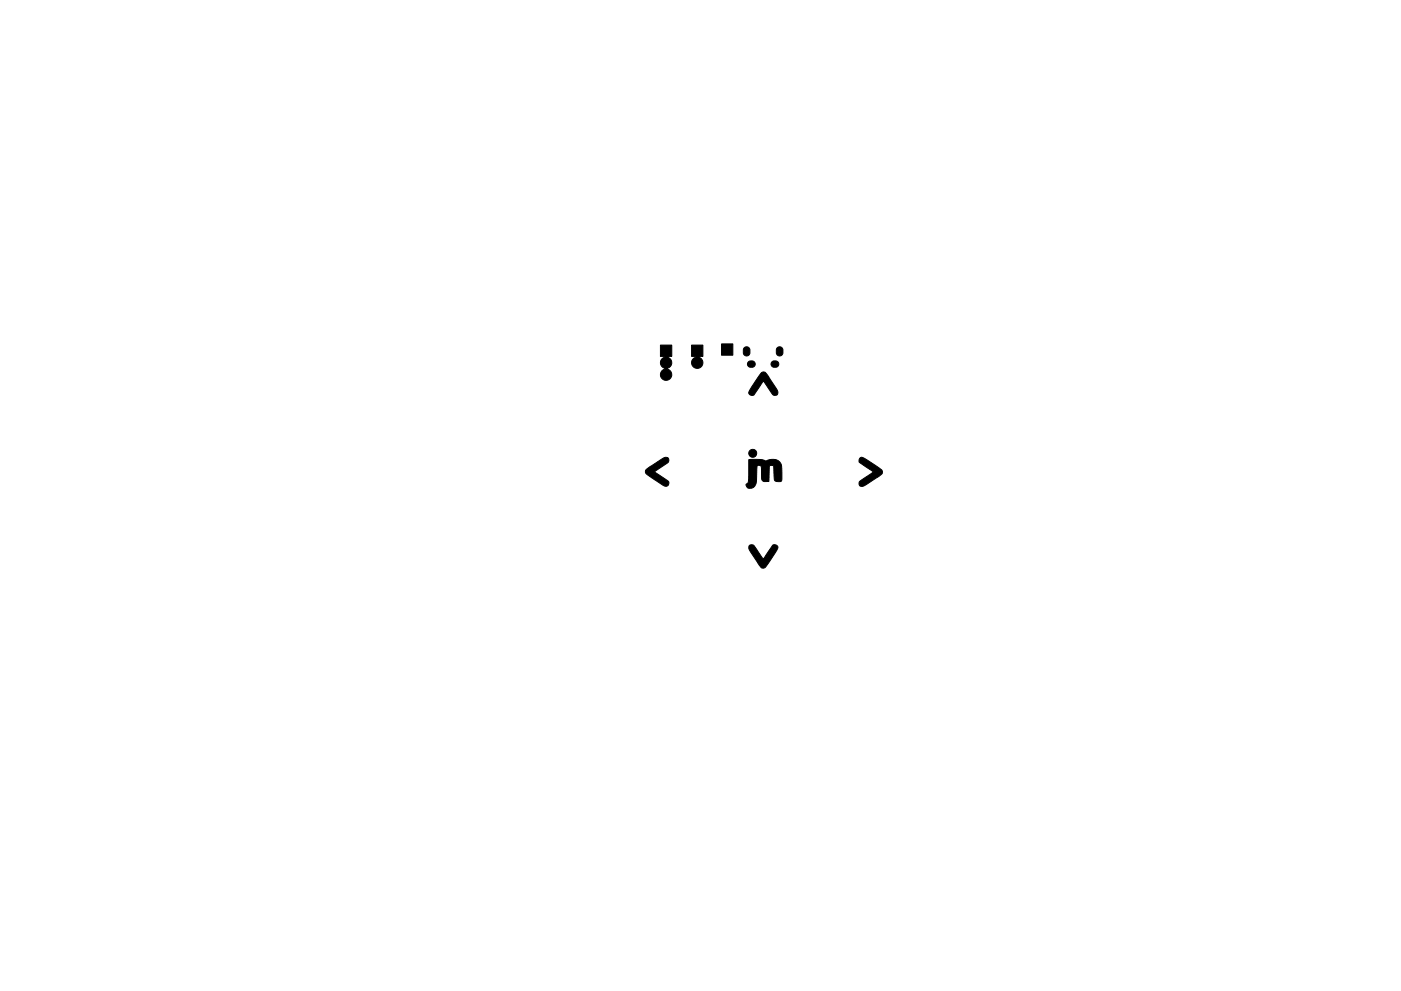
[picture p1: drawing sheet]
<svg xmlns="http://www.w3.org/2000/svg" width="297mm" height="210mm" viewBox="0 0 297 210" stroke-linecap="round" stroke-linejoin="round" font-family="sans-serif">
<g fill="#000" stroke="#000" stroke-width=".21">
<path d="M140 73.2h2.4v2.4l-.8 .1a1.35 1.35 0 0 1 .8 1.3 1.35 1.35 0 0 1-.9 1.3 1.21 1.21 0 0 1 .9 1.6 1.21 1.21 0 0 1-1.8 .5 1.21 1.21 0 0 1-.1-1.8l.5-.4a1.35 1.35 0 0 1-1-1.2 1.35 1.35 0 0 1 .8-1.3l-.8-.1zM146.6 73.2h2.4v2.4l-.8 .1a1.25 1.25 0 0 1 .6 2 1.25 1.25 0 0 1-2-.1 1.25 1.25 0 0 1 .6-1.9l-.8-.1zM153 73h2.4v2.4h-2.4zM157.8 73.8a.7 .7 0 0 1 .7-.2 .7 .7 0 0 1 .5 .6v.7a.7 .7 0 0 1-.7 .6 .7 .7 0 0 1-.7-.6v-.8zM158.7 76.8a.99 .99 0 0 1 1.3 .1 .68 .68 0 0 1-.5 1 .74 .74 0 0 1-.8-.1 .74 .74 0 0 1-.2-.8zM161.4 79.1l.4-.2a1.85 1.85 0 0 1 1.3 1.2l1.2 1.9a1.41 1.41 0 0 1 .5 1.8l-.5 .1a3.3 3.3 0 0 1-1.5-1.7l-.9-1.3-1.7 2.3a.74 .74 0 0 1-1.1 .6 .74 .74 0 0 1 0-1.2zM163.7 76.8a.99 .99 0 0 1 1.3 .1 .68 .68 0 0 1-.5 1 .74 .74 0 0 1-.8-.1 .74 .74 0 0 1-.2-.8zM164.8 73.8a.7 .7 0 0 1 .7-.2 .7 .7 0 0 1 .5 .6v.7a.7 .7 0 0 1-.7 .6 .7 .7 0 0 1-.7-.6v-.8zM137 99.6l2.9-2a1.41 1.41 0 0 1 1.8-.4l.1 .5a3.3 3.3 0 0 1-1.7 1.4l-1.3 1 2.4 1.6a.74 .74 0 0 1 .5 1.1 .74 .74 0 0 1-1.2 .1l-1.8-1.2a4.5 4.5 0 0 1-1.9-1.5zM158.7 97.5h2.9a1.31 1.31 0 0 0 1.5 0 1.94 1.94 0 0 1 2 .3 1.94 1.94 0 0 1 .7 2l-.1 2.1a.98 .98 0 0 1-1.5 0l-.2-3.1-.5-.1-.4 .1-.1 3.3-.5 .1a.78 .78 0 0 1-1-1v-.3a3.1 3.1 0 0 0-.2-2l-.7-.1-.2 1.8a3.2 3.2 0 0 1-.7 2.8 .93 .93 0 0 1-.9 .2 .93 .93 0 0 1-.6-.8 1.09 1.09 0 0 0 .5-1.3zM182.3 97.2l.3-.2a9 9 0 0 1 3.1 1.8l.7 .5a.84 .84 0 0 1 .7 .8 .84 .84 0 0 1-.6 .8l-2.5 1.7a1.41 1.41 0 0 1-1.7 .4l-.2-.5a3.3 3.3 0 0 1 1.7-1.4l1.4-1-2.4-1.6a.77 .77 0 0 1-.5-1.3zM158.9 115.7l.5-.1a3.3 3.3 0 0 1 1.5 1.6l.9 1.4 1.6-2.4a.74 .74 0 0 1 1.2-.6 .74 .74 0 0 1 0 1.3l-.9 1.4a6.2 6.2 0 0 1-1.8 2.2 1.79 1.79 0 0 1-1.3-1.2l-1.2-1.9a1.41 1.41 0 0 1-.5-1.7z"/>
<circle cx="161.8" cy="79.8" r=".5"/>
<circle cx="159.5" cy="96.3" r=".5"/>
<circle cx="159.6" cy="96.2" r=".86"/>
<circle cx="162.3" cy="98.8" r=".5"/>
<circle cx="137.9" cy="100.1" r=".5"/>
<circle cx="161.8" cy="119.6" r=".5"/>
<circle cx="186.2" cy="100.1" r=".5"/>
</g>
</svg>
